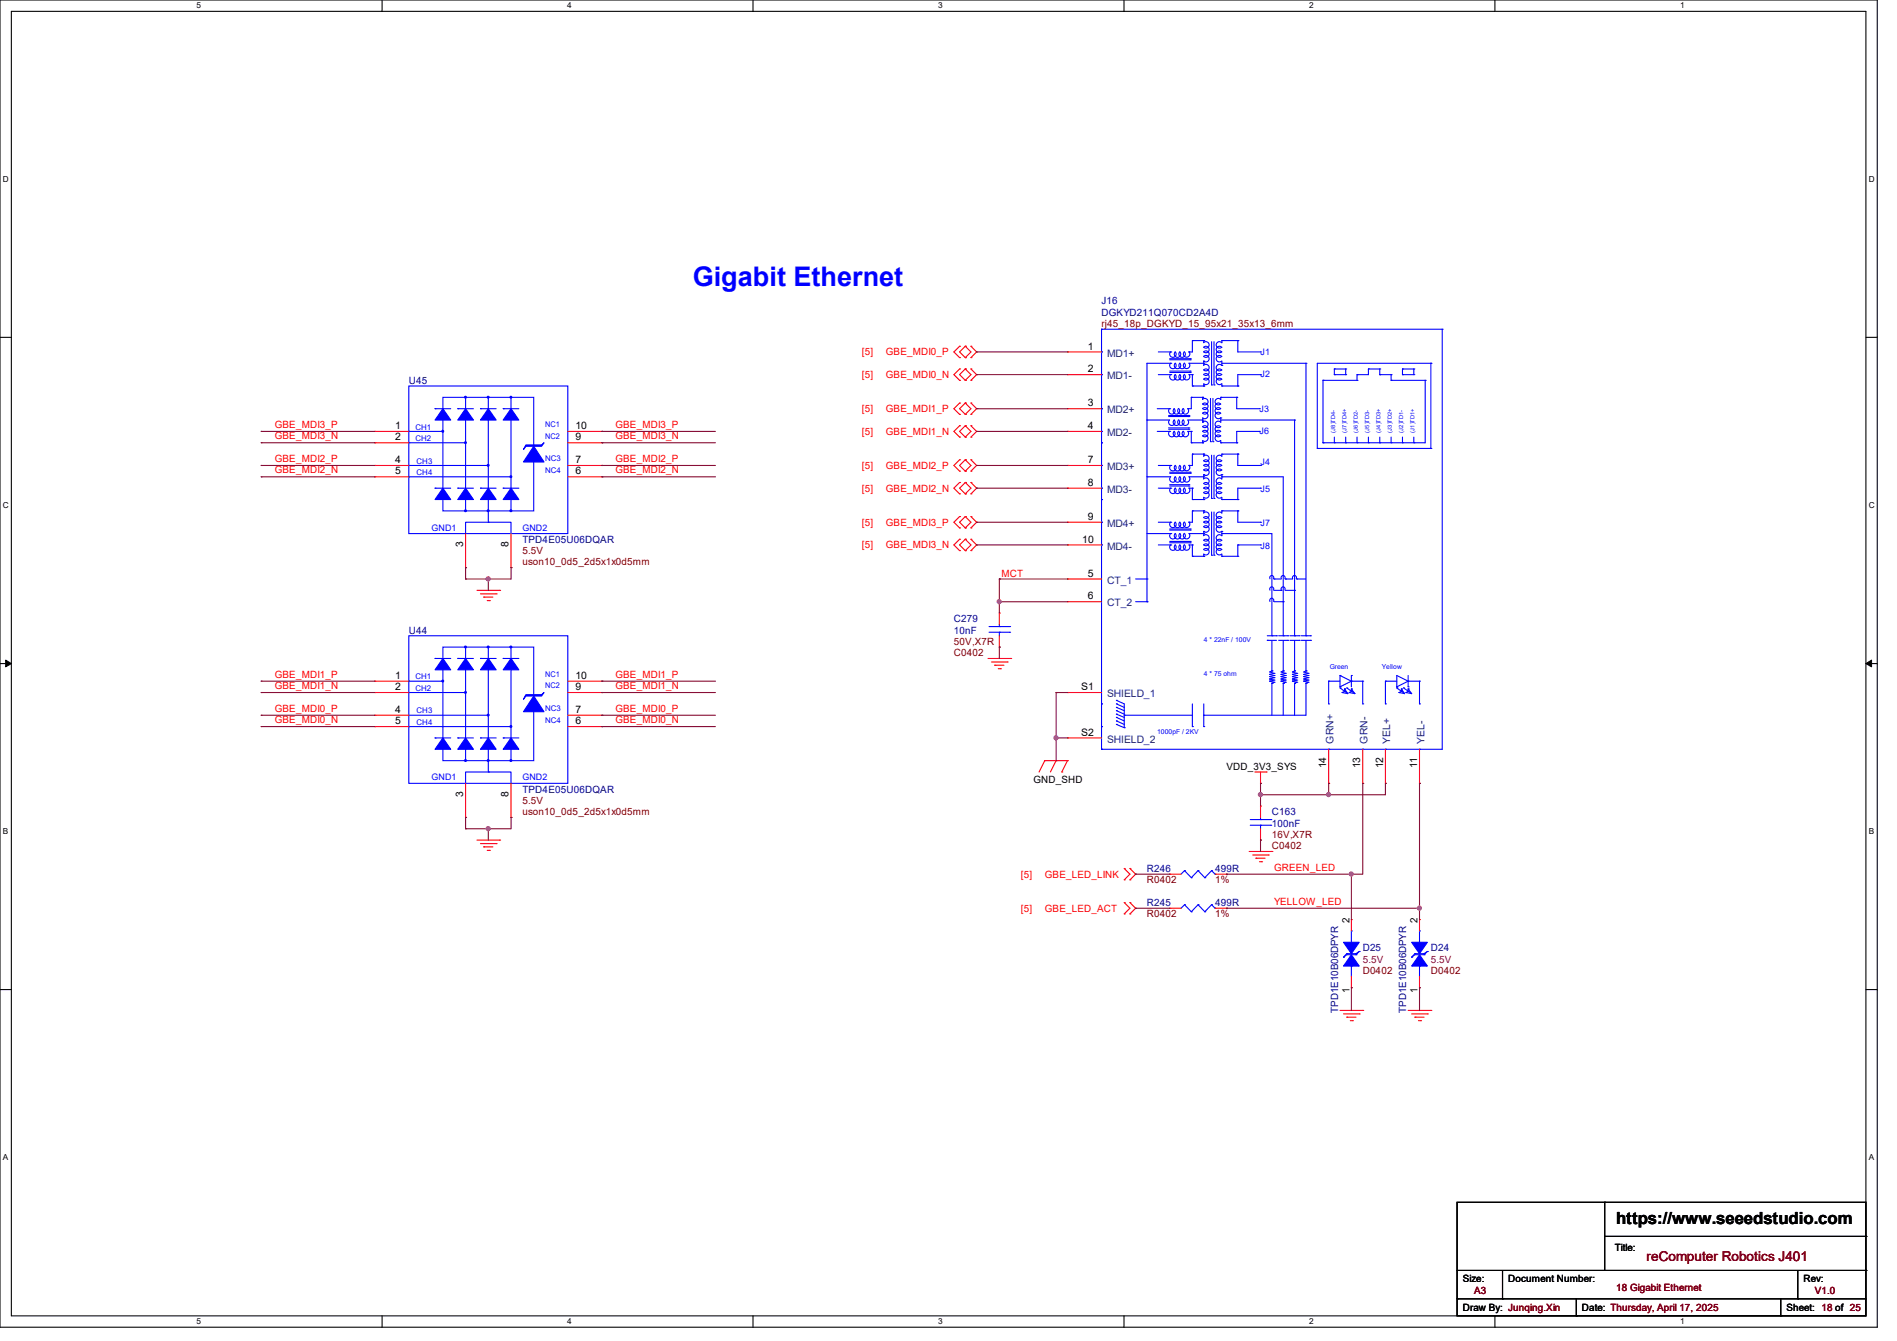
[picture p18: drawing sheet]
<svg xmlns="http://www.w3.org/2000/svg" width="297mm" height="210mm" viewBox="0 0 297 210" stroke-linecap="round" stroke-linejoin="round" font-family="sans-serif">
<defs><g id="words">
<text font-size="4.2" fill="#00f" x="108.5" y="44.8">Gigabit Ethernet</text>
<text font-size="2.6" x="253" y="191.8">https://www.seeedstudio.com</text>
<text font-size="2.1" fill="#800000" x="257.8" y="197.5">reComputer Robotics J401</text>
<g font-size="1.6" fill="#000080">
<text x="172.5" y="47.7">J16</text>
<text x="172.5" y="49.4">DGKYD211Q070CD2A4D</text>
<text x="64" y="60.1">U45</text>
<text x="81.8" y="85">TPD4E05U06DQAR</text>
<text x="64" y="99.2">U44</text>
<text x="149.4" y="97.4">C279</text>
<text x="149.4" y="99.2">10nF</text>
<text x="81.8" y="124.1">TPD4E05U06DQAR</text>
<text x="199.1" y="127.7">C163</text>
<text x="199.1" y="129.5">100nF</text>
<text x="179.6" y="136.6">R246</text>
<text x="190.2" y="136.6">499R</text>
<text x="179.6" y="141.9">R245</text>
<text x="190.2" y="141.9">499R</text>
<text x="213.4" y="149">D25</text>
<text x="224" y="149">D24</text>
<text x="209.5" y="158.6" transform="rotate(-90 209.5 158.6)">TPD1E10B06DPYR</text>
<text x="220.2" y="158.6" transform="rotate(-90 220.2 158.6)">TPD1E10B06DPYR</text>
</g>
<g font-size="1.6" fill="#800000">
<text x="172.5" y="51.2">rj45_18p_DGKYD_15_95x21_35x13_6mm</text>
<text x="81.8" y="88.6">uson10_0d5_2d5x1x0d5mm</text>
<text x="81.8" y="86.8">5.5V</text>
<text x="149.4" y="101">50V,X7R</text>
<text x="149.4" y="102.8">C0402</text>
<text x="81.8" y="125.9">5.5V</text>
<text x="81.8" y="127.7">uson10_0d5_2d5x1x0d5mm</text>
<text x="199.1" y="131.2">16V,X7R</text>
<text x="199.1" y="133">C0402</text>
<text x="179.6" y="138.3">R0402</text>
<text x="179.6" y="143.7">R0402</text>
<text x="190.2" y="138.3">1%</text>
<text x="190.2" y="143.7">1%</text>
<text x="213.4" y="152.6">D0402</text>
<text x="224" y="152.6">D0402</text>
<text x="230.8" y="202.7">A3</text>
<text x="253" y="202.2">18 Gigabit Ethernet</text>
<text x="284.1" y="202.7">V1.0</text>
</g>
<g font-size="1.6" fill="#f00">
<text x="135" y="55.7">[5]</text>
<text x="135" y="59.2">[5]</text>
<text x="138.7" y="55.7">GBE_MDI0_P</text>
<text x="138.7" y="59.2">GBE_MDI0_N</text>
<text x="135" y="64.6">[5]</text>
<text x="138.7" y="64.6">GBE_MDI1_P</text>
<text x="43" y="67">GBE_MDI3_P</text>
<text x="43" y="68.8">GBE_MDI3_N</text>
<text x="96.3" y="67">GBE_MDI3_P</text>
<text x="96.3" y="68.8">GBE_MDI3_N</text>
<text x="135" y="68.1">[5]</text>
<text x="138.7" y="68.1">GBE_MDI1_N</text>
<text x="43" y="72.3">GBE_MDI2_P</text>
<text x="43" y="74.1">GBE_MDI2_N</text>
<text x="96.3" y="72.3">GBE_MDI2_P</text>
<text x="96.3" y="74.1">GBE_MDI2_N</text>
<text x="135" y="73.4">[5]</text>
<text x="135" y="77">[5]</text>
<text x="138.7" y="73.4">GBE_MDI2_P</text>
<text x="138.7" y="77">GBE_MDI2_N</text>
<text x="135" y="82.3">[5]</text>
<text x="138.7" y="82.3">GBE_MDI3_P</text>
<text x="135" y="85.9">[5]</text>
<text x="138.7" y="85.9">GBE_MDI3_N</text>
<text x="156.8" y="90.3">MCT</text>
<text x="43" y="106.1">GBE_MDI1_P</text>
<text x="43" y="107.9">GBE_MDI1_N</text>
<text x="96.3" y="106.1">GBE_MDI1_P</text>
<text x="96.3" y="107.9">GBE_MDI1_N</text>
<text x="43" y="113.2">GBE_MDI0_N</text>
<text x="43" y="111.5">GBE_MDI0_P</text>
<text x="96.3" y="113.2">GBE_MDI0_N</text>
<text x="96.3" y="111.5">GBE_MDI0_P</text>
<text x="159.8" y="137.5">[5]</text>
<text x="163.6" y="137.5">GBE_LED_LINK</text>
<text x="199.5" y="136.4">GREEN_LED</text>
<text x="159.8" y="142.8">[5]</text>
<text x="163.6" y="142.8">GBE_LED_ACT</text>
<text x="199.5" y="141.7">YELLOW_LED</text>
</g>
<g font-size="1.6">
<text x="170.3" y="54.7">1</text>
<text x="170.3" y="58.3">2</text>
<text x="170.3" y="63.6">3</text>
<text x="61.9" y="67.2">1</text>
<text x="61.9" y="69">2</text>
<text x="90.1" y="69">9</text>
<text x="90.1" y="67.2">10</text>
<text x="170.3" y="67.2">4</text>
<text x="61.9" y="72.5">4</text>
<text x="61.9" y="74.3">5</text>
<text x="90.1" y="74.3">6</text>
<text x="90.1" y="72.5">7</text>
<text x="170.3" y="72.5">7</text>
<text x="170.3" y="76.1">8</text>
<text x="170.3" y="81.4">9</text>
<text x="72.5" y="85.7" transform="rotate(-90 72.5 85.7)">3</text>
<text x="79.6" y="85.7" transform="rotate(-90 79.6 85.7)">8</text>
<text x="169.5" y="85">10</text>
<text x="170.3" y="90.3">5</text>
<text x="170.3" y="93.9">6</text>
<text x="61.9" y="106.3">1</text>
<text x="90.1" y="106.3">10</text>
<text x="61.9" y="108.1">2</text>
<text x="61.9" y="111.6">4</text>
<text x="61.9" y="113.4">5</text>
<text x="90.1" y="113.4">6</text>
<text x="90.1" y="111.6">7</text>
<text x="90.1" y="108.1">9</text>
<text x="169.3" y="108.1">S1</text>
<text x="169.3" y="115.2">S2</text>
<text x="72.5" y="124.8" transform="rotate(-90 72.5 124.8)">3</text>
<text x="79.6" y="124.8" transform="rotate(-90 79.6 124.8)">8</text>
<text x="161.8" y="122.7">GND_SHD</text>
<text x="192" y="120.6">VDD_3V3_SYS</text>
<text x="207.6" y="120.4" transform="rotate(-90 207.6 120.4)">14</text>
<text x="213" y="120.4" transform="rotate(-90 213 120.4)">13</text>
<text x="216.5" y="120.4" transform="rotate(-90 216.5 120.4)">12</text>
<text x="221.9" y="120.4" transform="rotate(-90 221.9 120.4)">11</text>
<text x="211.3" y="144.6" transform="rotate(-90 211.3 144.6)">2</text>
<text x="221.9" y="144.6" transform="rotate(-90 221.9 144.6)">2</text>
<text x="211.3" y="155.6" transform="rotate(-90 211.3 155.6)">1</text>
<text x="221.9" y="155.6" transform="rotate(-90 221.9 155.6)">1</text>
<text x="252.8" y="196">Title:</text>
<text x="229" y="200.7">Size:</text>
<text x="236.1" y="200.7">Document Number:</text>
<text x="282.4" y="200.7">Rev:</text>
<text x="229" y="205.4">Draw By: Junqing.Xin</text>
<text x="247.7" y="205.4">Date: Thursday, April 17, 2025</text>
<text x="279.7" y="205.4">Sheet: 18 of 25</text>
</g>
<g font-size="1.6" fill="#004080">
<text x="173.4" y="55.8">MD1+</text>
<text x="173.4" y="59.4">MD1-</text>
<text x="173.4" y="64.7">MD2+</text>
<text x="173.4" y="68.3">MD2-</text>
<text x="173.4" y="73.6">MD3+</text>
<text x="173.4" y="77.2">MD3-</text>
<text x="173.4" y="82.5">MD4+</text>
<text x="173.4" y="86.1">MD4-</text>
<text x="173.4" y="91.4">CT_1</text>
<text x="173.4" y="95">CT_2</text>
<text x="173.4" y="109.2">SHIELD_1</text>
<text x="173.4" y="116.3">SHIELD_2</text>
<text x="208.8" y="116.5" transform="rotate(-90 208.8 116.5)">GRN+</text>
<text x="214.1" y="116.5" transform="rotate(-90 214.1 116.5)">GRN-</text>
<text x="217.7" y="116.5" transform="rotate(-90 217.7 116.5)">YEL+</text>
<text x="223" y="116.5" transform="rotate(-90 223 116.5)">YEL-</text>
</g>
<g font-size="1.6" fill="#800040">
<text x="213.4" y="150.8">5.5V</text>
<text x="224" y="150.8">5.5V</text>
</g>
<g font-size="1.4" fill="#00f">
<text x="197.4" y="59.1">J2</text>
<text x="197.4" y="55.5">J1</text>
<text x="197.2" y="64.6">J3</text>
<text x="197.2" y="68">J6</text>
<text x="197.4" y="77">J5</text>
<text x="197.4" y="72.8">J4</text>
<text x="67.6" y="83.1">GND1</text>
<text x="81.8" y="83.1">GND2</text>
<text x="197.4" y="82.4">J7</text>
<text x="197.4" y="85.9">J8</text>
<text x="67.6" y="122.2">GND1</text>
<text x="81.8" y="122.2">GND2</text>
</g>
<g font-size="1.3">
<text x="30.8" y="1.3">5</text>
<text x="88.8" y="1.3">4</text>
<text x="146.9" y="1.3">3</text>
<text x="205" y="1.3">2</text>
<text x="263.1" y="1.3">1</text>
<text x=".5" y="28.4">D</text>
<text x="292.6" y="28.4">D</text>
<text x=".5" y="79.5">C</text>
<text x="292.6" y="79.5">C</text>
<text x=".5" y="130.6">B</text>
<text x="292.6" y="130.6">B</text>
<text x=".5" y="181.7">A</text>
<text x="292.6" y="181.7">A</text>
<text x="30.8" y="207.4">5</text>
<text x="88.8" y="207.4">4</text>
<text x="146.9" y="207.4">3</text>
<text x="205" y="207.4">2</text>
<text x="263.1" y="207.4">1</text>
</g>
<g font-size="1.2" fill="#00f">
<text x="65.1" y="67.3">CH1</text>
<text x="65.1" y="69">CH2</text>
<text x="85.3" y="66.9">NC1</text>
<text x="85.3" y="68.7">NC2</text>
<text x="65.2" y="74.4">CH4</text>
<text x="65.2" y="72.6">CH3</text>
<text x="85.3" y="72.3">NC3</text>
<text x="85.3" y="74">NC4</text>
<text x="65.1" y="106.4">CH1</text>
<text x="85.3" y="106">NC1</text>
<text x="85.3" y="107.8">NC2</text>
<text x="65.1" y="108.2">CH2</text>
<text x="65.2" y="113.5">CH4</text>
<text x="65.2" y="111.7">CH3</text>
<text x="85.3" y="111.4">NC3</text>
<text x="85.3" y="113.2">NC4</text>
</g>
<g font-size="1.1" fill="#00f">
<text x="188.5" y="100.5">4 * 22nF / 100V</text>
<text x="188.5" y="105.9">4 * 75 ohm</text>
<text x="208.2" y="104.8">Green</text>
<text x="216.4" y="104.8">Yellow</text>
<text x="181.2" y="114.9">1000pF / 2KV</text>
</g>
<g font-size=".9" fill="#00f">
<text x="209" y="67.7" transform="rotate(-90 209 67.7)">(J8)TD4-</text>
<text x="210.8" y="67.7" transform="rotate(-90 210.8 67.7)">(J7)TD4+</text>
<text x="212.6" y="67.7" transform="rotate(-90 212.6 67.7)">(J6)TD2-</text>
<text x="214.4" y="67.7" transform="rotate(-90 214.4 67.7)">(J5)TD3-</text>
<text x="216.2" y="67.7" transform="rotate(-90 216.2 67.7)">(J4)TD3+</text>
<text x="217.9" y="67.7" transform="rotate(-90 217.9 67.7)">(J3)TD2+</text>
<text x="219.7" y="67.7" transform="rotate(-90 219.7 67.7)">(J2)TD1-</text>
<text x="221.5" y="67.7" transform="rotate(-90 221.5 67.7)">(J1)TD1+</text>
</g>
</g></defs>
<path d="M0 0h293.9v207.9h-293.9zM1.8 1.8h290.3v204.3h-290.3z" fill="none" stroke="#000" stroke-width=".17"/>
<g fill="#fff">
<path d="M30.8 .2h.7v1.4h-.7z"/>
<path d="M30.8 206.2h.7v1.4h-.7z"/>
</g>
<path d="M59.8 0v1.8M59.8 206.1v1.8" fill="none" stroke="#000" stroke-width=".17"/>
<g fill="#fff">
<path d="M88.8 .2h.7v1.4h-.7z"/>
<path d="M88.8 206.2h.7v1.4h-.7z"/>
</g>
<path d="M117.9 0v1.8M117.9 206.1v1.8" fill="none" stroke="#000" stroke-width=".17"/>
<g fill="#fff">
<path d="M146.9 .2h.7v1.4h-.7z"/>
<path d="M146.9 206.2h.7v1.4h-.7z"/>
</g>
<path d="M176 0v1.8M176 206.1v1.8" fill="none" stroke="#000" stroke-width=".17"/>
<g fill="#fff">
<path d="M205 .2h.7v1.4h-.7z"/>
<path d="M205 206.2h.7v1.4h-.7z"/>
</g>
<path d="M234.1 0v1.8M234.1 206.1v1.8" fill="none" stroke="#000" stroke-width=".17"/>
<g fill="#fff">
<path d="M263.1 .2h.6v1.4h-.6z"/>
<path d="M263.1 206.2h.6v1.4h-.6z"/>
<path d="M.5 27.3h.9v1.4h-.9z"/>
<path d="M292.6 27.3h.9v1.4h-.9z"/>
<path d="M.5 78.4h.9v1.4h-.9z"/>
<path d="M292.6 78.4h.9v1.4h-.9z"/>
</g>
<path d="M0 52.8h1.8M292.1 52.8h1.8" fill="none" stroke="#000" stroke-width=".17"/>
<g fill="#fff">
<path d="M.5 129.5h.8v1.4h-.8z"/>
<path d="M292.6 129.5h.8v1.4h-.8z"/>
</g>
<path d="M0 103.9h1.8M292.1 103.9h1.8" fill="none" stroke="#000" stroke-width=".17"/>
<path d="M.9 103.4l.9 .5-.9 .5zM292.1 103.9l.9-.5v1z" fill="#000" stroke="#000" stroke-width=".16"/>
<g fill="#fff">
<path d="M.5 180.5h.8v1.4h-.8z"/>
<path d="M292.6 180.5h.8v1.4h-.8z"/>
</g>
<g fill="none" stroke="#000" stroke-width=".17">
<path d="M0 155h1.8M292.1 155h1.8M228.1 188.3h64v17.8h-64zM228.1 199h64M235.2 199v4.4M251.2 188.3h.1M251.2 188.3v10.7M251.2 193.6h40.9M281.5 199v4.4M292.1 199h.1M292.1 193.6h.1M228.1 203.4h.1"/>
<path d="M228.1 203.4h64M235.2 203.4h.1M246.8 206.1h.1M246.8 203.4v2.7M278.8 206.1h.1M278.8 203.4v2.7M281.5 203.4h.1"/>
</g>
<g fill="none" stroke="#f00" stroke-width=".17">
<path d="M150.2 54.2h.1M150.2 56h.1M150.2 57.8h.1M150.2 59.6h.1M150.2 54.2l-.8 .9 .8 .9M150.2 57.8l-.8 .9 .8 .9M151.1 56h.1M151.1 54.2h.1M151.1 59.6h.1M151.1 57.8h.1M151.1 54.2l-.9 .9 .9 .9M151.1 54.2l.9 .9-.9 .9"/>
<path d="M151.1 57.8l-.9 .9 .9 .9M151.1 57.8l.9 .9-.9 .9M152 54.2h.1M152 56h.1M152 57.8h.1M152 59.6h.1M152 57.8l.9 .9-.9 .9M152 54.2l.9 .9-.9 .9M167.1 55.1h.1M167.1 58.7h.1M167.1 55.1h5.4M167.1 58.7h5.4"/>
<path d="M58.7 67.6h.1M58.7 69.3h.1M58.7 72.9h.1M58.7 74.7h.1M58.7 67.6h5.3M58.7 72.9h5.3M58.7 69.3h5.3M58.7 74.7h5.3M88.9 67.6h5.3M88.9 72.9h5.3M88.9 69.3h5.3M88.9 74.7h5.3"/>
<path d="M94.2 74.7h.1M94.2 72.9h.1M94.2 69.3h.1M94.2 67.6h.1M150.2 63.1h.1M150.2 64.9h.1M150.2 66.7h.1M150.2 68.5h.1M150.2 72h.1M150.2 73.8h.1M150.2 75.6h.1M150.2 77.3h.1"/>
<path d="M150.2 63.1l-.8 .9 .8 .9M150.2 66.7l-.8 .9 .8 .9M150.2 72l-.8 .9 .8 .9M150.2 75.6l-.8 .9 .8 .8M151.1 64.9h.1M151.1 63.1h.1M151.1 68.5h.1M151.1 66.7h.1M151.1 73.8h.1M151.1 72h.1M151.1 77.3h.1M151.1 75.6h.1"/>
<path d="M151.1 63.1l-.9 .9 .9 .9M151.1 63.1l.9 .9-.9 .9M151.1 66.7l-.9 .9 .9 .9M151.1 66.7l.9 .9-.9 .9M151.1 72l-.9 .9 .9 .9M151.1 72l.9 .9-.9 .9M151.1 75.6l-.9 .9 .9 .8M151.1 75.6l.9 .9-.9 .8M152 63.1h.1M152 64.9h.1M152 66.7h.1M152 68.5h.1"/>
<path d="M152 72h.1M152 73.8h.1M152 75.6h.1M152 77.3h.1M152 66.7l.9 .9-.9 .9M152 63.1l.9 .9-.9 .9M152 72l.9 .9-.9 .9M152 75.6l.9 .9-.9 .8M167.1 64h.1M167.1 67.6h.1M167.1 72.9h.1M167.1 76.5h.1"/>
<path d="M167.1 64h5.4M167.1 67.6h5.4M167.1 72.9h5.4M167.1 76.5h5.4M72.9 88.9h.1M72.9 83.6v5.3M74.7 92.5h3.5M75.2 93h2.5M75.7 93.5h.1M75.7 93.5h1.5M76.3 94.1h.3M76.6 94.1h.1"/>
<path d="M77.7 93h.1M78.2 92.5h.1M80 88.9h.1M80 83.6v5.3M150.2 80.9h.1M150.2 82.7h.1M150.2 84.5h.1M150.2 86.2h.1M150.2 80.9l-.8 .9 .8 .9M150.2 84.5l-.8 .8 .8 .9M151.1 82.7h.1M151.1 80.9h.1"/>
<path d="M151.1 86.2h.1M151.1 84.5h.1M151.1 80.9l-.9 .9 .9 .9M151.1 80.9l.9 .9-.9 .9M151.1 84.5l-.9 .8 .9 .9M151.1 84.5l.9 .8-.9 .9M152 80.9h.1M152 82.7h.1M152 84.5h.1M152 86.2h.1M152 84.5l.9 .8-.9 .9M152 80.9l.9 .9-.9 .9"/>
<path d="M156.5 96h.1M156.5 96v1.8M156.5 99.6v1.7M167.1 81.8h.1M167.1 85.3h.1M167.1 90.7h.1M167.1 94.2h.1M167.1 81.8h5.4M167.1 85.3h5.4M167.1 90.7h5.4M167.1 94.2h5.4M58.7 106.7h.1"/>
<path d="M58.7 108.5h.1M58.7 112h.1M58.7 113.8h.1M58.7 108.5h5.3M58.7 106.7h5.3M58.7 112h5.3M58.7 113.8h5.3M88.9 108.5h5.3M88.9 106.7h5.3M88.9 112h5.3M88.9 113.8h5.3M94.2 113.8h.1"/>
<path d="M94.2 112h.1M94.2 108.5h.1M94.2 106.7h.1M154.7 103.1h3.5M155.2 103.7h2.5M155.7 104.2h.1M155.7 104.2h1.5M156.3 104.7h.3M156.5 101.3h.1M156.6 104.7h.1M157.7 103.7h.1M158.2 103.1h.1"/>
<path d="M163.6 119.1h.1M163.6 119.1l-.9 1.8M163.6 119.1h3.5M165.4 119.1h.1M165.4 119.1l-.9 1.8M167.1 119.1h.1M167.1 108.5h.1M167.1 115.6h.1M167.1 119.1l-.9 1.8M167.1 108.5h5.4M167.1 115.6h5.4M208 117.3v5.4"/>
<path d="M213.4 117.3v5.4M216.9 117.3v5.4M222.2 117.3v5.4M72.9 128h.1M72.9 122.7v5.3M74.7 131.6h3.5M75.2 132.1h2.5M75.7 132.6h.1M75.7 132.6h1.5M76.3 133.2h.3M76.6 133.2h.1M77.7 132.1h.1"/>
<path d="M78.2 131.6h.1M80 128h.1M80 122.7v5.3M166.2 120.9h.1M176 137.8h.1M176 136h.1M176 136l.9 .9-.9 .9M176.9 136h.1M176.9 137.8h.1M176.9 136l.9 .9-.9 .9M183.1 136.9h.1M183.1 136.9h1.8"/>
<path d="M190.2 136.9h1.8M192 136.9h.1M195.6 133.3h3.5M196.1 133.9h2.5M196.5 120.9h1.7M196.6 134.4h.1M196.6 134.4h1.5M197.2 135h.3M197.4 122.7h.1M197.4 126.2h.1M197.4 131.6h.1M197.4 120.9v1.8"/>
<path d="M197.4 126.2v1.8M197.4 129.8v1.8M197.5 135h.1M198.2 120.9h.1M198.6 133.9h.1M199.1 133.3h.1M208 122.7h.1M213.4 122.7h.1M216.9 122.7h.1M222.2 122.7h.1M176 143.1h.1M176 141.4h.1"/>
<path d="M176 141.4l.9 .8-.9 .9M176.9 141.4h.1M176.9 143.1h.1M176.9 141.4l.9 .8-.9 .9M183.1 142.2h.1M183.1 142.2h1.8M190.2 142.2h1.8M192 142.2h.1M209.8 158.2h3.6M210.4 158.8h2.4M210.9 159.3h.1M210.9 159.3h1.4"/>
<path d="M211.4 159.9h.4M211.6 144h.1M211.6 154.7h.1M211.6 144v1.8M211.6 152.9v1.8M211.8 159.9h.1M212.8 158.8h.1M213.4 158.2h.1M220.5 158.2h3.5M221 158.8h2.5M221.5 159.3h.1M221.5 159.3h1.5"/>
<path d="M222.1 159.9h.3M222.2 144h.1M222.2 154.7h.1M222.2 144v1.8M222.2 152.9v1.8M222.4 159.9h.1M223.5 158.8h.1M224 158.2h.1"/>
</g>
<g fill="#00f" stroke="#00f" stroke-width=".17">
<path d="M211.6 149.5l1.2 1.8h-2.4z" fill-rule="evenodd"/>
<path d="M210.4 147.6h2.4l-1.2 1.8z" fill-rule="evenodd"/>
<path d="M69.3 115.6l1.3 1.7h-2.5z" fill-rule="evenodd"/>
<path d="M80 115.6l1.2 1.7h-2.4z" fill-rule="evenodd"/>
<path d="M80 103.1l1.2 1.8h-2.4z" fill-rule="evenodd"/>
<path d="M69.3 103.1l1.3 1.8h-2.5z" fill-rule="evenodd"/>
<path d="M72.9 103.1l1.2 1.8h-2.4z" fill-rule="evenodd"/>
<path d="M72.9 115.6l1.2 1.7h-2.4z" fill-rule="evenodd"/>
<path d="M76.5 103.1l1.2 1.8h-2.5z" fill-rule="evenodd"/>
<path d="M76.5 115.6l1.2 1.7h-2.5z" fill-rule="evenodd"/>
<path d="M83.6 109l1.6 2.5h-3.2z" fill-rule="evenodd"/>
<path d="M82.3 108.8h2.5l.4-.3-.4 .5h-2.5l-.3 .5z" fill-rule="evenodd"/>
<path d="M222.2 149.5l1.3 1.8h-2.5z" fill-rule="evenodd"/>
<path d="M221 147.6h2.5l-1.3 1.8z" fill-rule="evenodd"/>
<path d="M69.3 76.5l1.3 1.7h-2.5z" fill-rule="evenodd"/>
<path d="M80 76.5l1.2 1.7h-2.4z" fill-rule="evenodd"/>
<path d="M80 64l1.2 1.8h-2.4z" fill-rule="evenodd"/>
<path d="M69.3 64l1.3 1.8h-2.5z" fill-rule="evenodd"/>
<path d="M72.9 64l1.2 1.8h-2.4z" fill-rule="evenodd"/>
<path d="M72.9 76.5l1.2 1.7h-2.4z" fill-rule="evenodd"/>
<path d="M76.5 64l1.2 1.8h-2.5z" fill-rule="evenodd"/>
<path d="M76.5 76.5l1.2 1.7h-2.5z" fill-rule="evenodd"/>
<path d="M83.6 69.9l1.6 2.4h-3.2z" fill-rule="evenodd"/>
<path d="M82.3 69.7h2.5l.4-.4-.4 .6h-2.5l-.3 .5z" fill-rule="evenodd"/>
<circle cx="80" cy="101.3" r=".15"/>
<circle cx="69.3" cy="106.7" r=".15"/>
<circle cx="80" cy="119.1" r=".15"/>
<circle cx="72.9" cy="108.4" r=".15"/>
<circle cx="76.4" cy="112" r=".15"/>
<circle cx="80" cy="113.8" r=".15"/>
<circle cx="76.4" cy="119.1" r=".15"/>
<circle cx="72.9" cy="119.1" r=".15"/>
<circle cx="76.4" cy="101.3" r=".15"/>
<circle cx="72.9" cy="101.3" r=".15"/>
<circle cx="80" cy="62.2" r=".15"/>
<circle cx="69.3" cy="67.5" r=".15"/>
<circle cx="80" cy="80" r=".15"/>
<circle cx="72.9" cy="69.3" r=".15"/>
<circle cx="76.4" cy="72.9" r=".15"/>
<circle cx="80" cy="74.7" r=".15"/>
<circle cx="76.4" cy="80" r=".15"/>
<circle cx="72.9" cy="80" r=".15"/>
<circle cx="76.4" cy="62.2" r=".15"/>
<circle cx="72.9" cy="62.2" r=".15"/>
</g>
<g fill="none" stroke="#00f" stroke-width=".17">
<path d="M172.5 55.1h.1M172.5 58.7h.1M172.5 51.6h.1M172.5 51.6h53.3M172.5 51.6v65.7M181.4 58.7h1.9M181.4 55.1h1.9M183.1 58.1h3.3M183.1 56.2h3.3M183.1 56.3h3.3M183.1 58.3h3.3M183.3 58.7a.51 .51 0 0 0 0 .7 .51 .51 0 0 0 .7 0 .51 .51 0 0 0 0-.7"/>
<path d="M183.3 55.1a.51 .51 0 0 0 0 .7 .51 .51 0 0 0 .7 0 .51 .51 0 0 0 0-.7 .5 .5 0 0 0 0 .7 .5 .5 0 0 0 .7 0 .5 .5 0 0 0 0-.7M183.3 56.9a.51 .51 0 0 0 0 .7 .51 .51 0 0 0 .7 0 .51 .51 0 0 0 0-.7M183.3 56.9h.1M183.3 55.1h.1M183.3 58.7h.1M183.3 56.9h-3.7v37.3M184 58.7a.51 .51 0 0 0 0 .7 .51 .51 0 0 0 .7 0 .51 .51 0 0 0 0-.7M184 56.9a.51 .51 0 0 0 0 .7 .51 .51 0 0 0 .7 0 .51 .51 0 0 0 0-.7M184.7 58.7a.51 .51 0 0 0 0 .7 .51 .51 0 0 0 .7 0 .51 .51 0 0 0 .1-.7M184.7 56.9a.51 .51 0 0 0 0 .7 .51 .51 0 0 0 .7 0 .51 .51 0 0 0 .1-.7M184.7 55.1a.51 .51 0 0 0 0 .7 .51 .51 0 0 0 .7 0 .51 .51 0 0 0 .1-.7M185.4 58.6a.51 .51 0 0 0 0 .7 .51 .51 0 0 0 .7 .1 .51 .51 0 0 0 .1-.7"/>
<path d="M185.4 56.9a.51 .51 0 0 0 0 .7 .51 .51 0 0 0 .7 0 .51 .51 0 0 0 .1-.7M185.4 55.1a.51 .51 0 0 0 0 .7 .51 .51 0 0 0 .7 0 .51 .51 0 0 0 .1-.7M186.1 55.1h.1M186.1 56.9h2.4M186.1 58.7h.6M186.4 58.1h.1M186.4 56.2h.1M186.4 56.3h.1M186.4 58.3h.1M186.7 58.7h.1M186.7 53.3h.1M186.7 53.3v1.8h-.6"/>
<path d="M186.7 58.7v1.8M186.7 53.3h1.8M188.4 59.4a.51 .51 0 0 1 .8 0 .51 .51 0 0 1 0 .7 .51 .51 0 0 1-.7 0v.4M188.4 58.7a.51 .51 0 0 1 .8-.1 .51 .51 0 0 1 0 .8 .51 .51 0 0 1-.7 0M188.4 57.2a.51 .51 0 0 1 .8 0 .51 .51 0 0 1 0 .7 .51 .51 0 0 1-.7 .1M188.4 57.9a.51 .51 0 0 1 .8 0 .51 .51 0 0 1 0 .7 .51 .51 0 0 1-.7 .1M188.4 54.4a.51 .51 0 0 1 .8 0 .51 .51 0 0 1 0 .7 .51 .51 0 0 1-.7 0M188.4 55.8a.51 .51 0 0 1 .8 0 .51 .51 0 0 1 0 .7 .51 .51 0 0 1-.7 .1M188.4 55.1a.51 .51 0 0 1 .8 0 .51 .51 0 0 1 0 .7 .51 .51 0 0 1-.7 0M188.4 53.7a.51 .51 0 0 1 .8 0 .51 .51 0 0 1 0 .7 .51 .51 0 0 1-.7 0M188.5 53.3h.1M188.5 56.9h.1"/>
<path d="M188.5 56.6h.1M188.5 53.3v.4M188.5 56.6v.6M189.7 53.5v6.8M190.1 53.5v6.8M191.3 58.7a.52 .52 0 0 0-.7 0 .52 .52 0 0 0 0 .7 .52 .52 0 0 0 .7 0 .51 .51 0 0 0-.7 0 .51 .51 0 0 0 0 .7 .51 .51 0 0 0 .7 0M191.3 58a.51 .51 0 0 0-.7-.1 .51 .51 0 0 0 0 .7 .51 .51 0 0 0 .7 .1M191.3 57.2a.51 .51 0 0 0-.7 0 .51 .51 0 0 0 0 .7 .51 .51 0 0 0 .7 0M191.3 55.8a.51 .51 0 0 0-.7 0 .51 .51 0 0 0 0 .7 .51 .51 0 0 0 .7 0M191.3 54.4a.51 .51 0 0 0-.7 0 .51 .51 0 0 0 0 .7 .51 .51 0 0 0 .7 0 .51 .51 0 0 0-.7 0 .51 .51 0 0 0 0 .7 .51 .51 0 0 0 .7 0M191.3 53.3h.1M191.3 57.2h.1"/>
<path d="M191.3 53.3v.4a.51 .51 0 0 0-.7-.1 .51 .51 0 0 0 0 .8 .51 .51 0 0 0 .7 0M191.3 56.9h13.2M191.3 56.6v.6M191.3 53.3h2.5M193.8 53.3h.1M193.8 53.3v1.8h3.6M197.4 58.7h.1M197.4 55.1h.1M197.4 58.7h-3.6v1.8M204.5 56.9h.1M204.5 56.9v42.7M207.1 59.6h.1"/>
<path d="M207.1 59.6v9.7M207.1 59.6h5.4M208.9 58.7h.1M208.9 57.8h.1M208.9 58.7h1.8M208.9 57.8h1.8M208.9 57.8v.9M210.7 58.7h.1M210.7 57.8h.1M210.7 57.8v.9M212.5 59.6h.1M212.5 58.7h.1"/>
<path d="M212.5 58.7v.9M214.2 57.8h.1M214.2 57.8v.9h-1.7M214.2 57.8h1.8M216 58.7h.1M216 57.8h.1M216 58.7h1.8M216 57.8v.9M217.8 59.6h.1M217.8 58.7h.1M217.8 59.6h5.3M217.8 58.7v.9"/>
<path d="M219.6 58.7h.1M219.6 57.8h.1M219.6 58.7h1.8M219.6 57.8h1.8M219.6 57.8v.9M221.4 58.7h.1M221.4 57.8h.1M221.4 57.8v.9M223.1 59.6h.1M223.1 59.6v9.7h-16M224 56.9h.1M224 56.9h-17.8v13.3"/>
<path d="M224 56.9v13.3M225.8 51.6h.1M225.8 51.6v65.7h-53.3M64 60.5h24.9v23.1h-24.9zM64 69.3h.1M64 67.6h.1M64 74.7h.1M64 72.9h12.5M64 67.6h5.3M64 69.3h8.9M64 74.7h16M68.1 76.5h.1"/>
<path d="M68.1 64h.1M68.1 76.5h2.5M68.1 64h2.5M69.3 62.2h14.3v17.8h-14.3zM71.7 76.5h.1M71.7 64h.1M71.7 76.5h2.4M71.7 64h2.4M72.9 62.2v17.8M75.2 76.5h.1M75.2 64h.1M75.2 76.5h2.5"/>
<path d="M75.2 64h2.5M76.5 62.2v19.6M78.8 64h.1M78.8 76.5h.1M78.8 76.5h2.4M78.8 64h2.4M80 62.2v17.8M172.5 69.3h.1M172.5 67.6h.1M172.5 64h.1M172.5 72.9h.1M172.5 78.2h.1"/>
<path d="M172.5 76.5h.1M179.6 65.8h.1M179.6 74.7h.1M179.6 65.8h3.5M179.6 74.7h3.7M181.2 67.6h1.9M181.2 64h1.9M181.4 72.9h1.9M181.4 76.5h1.9M183 65.2h3.1M183 67.2h3.1M183 65.1h3.1"/>
<path d="M183 67h3.1M183.1 67.5a.51 .51 0 0 0 0 .8 .51 .51 0 0 0 .7 0 .51 .51 0 0 0 .1-.7 .5 .5 0 0 0 0 .7 .5 .5 0 0 0 .7 0 .5 .5 0 0 0 0-.7M183.1 64a.51 .51 0 0 0 0 .7 .51 .51 0 0 0 .7 0 .51 .51 0 0 0 .1-.7 .5 .5 0 0 0 0 .7 .5 .5 0 0 0 .7 0 .5 .5 0 0 0 0-.7M183.1 65.8a.51 .51 0 0 0 0 .7 .51 .51 0 0 0 .7 0 .51 .51 0 0 0 .1-.7M183.1 67.6h.1M183.1 64h.1M183.1 74h3.3M183.1 74.1h3.3M183.1 75.9h3M183.1 76.1h3M183.3 74.7a.51 .51 0 0 0 0 .7 .51 .51 0 0 0 .7 0 .51 .51 0 0 0 0-.7M183.3 76.4a.51 .51 0 0 0 0 .7 .51 .51 0 0 0 .7 .1 .51 .51 0 0 0 0-.7 .5 .5 0 0 0 0 .7 .5 .5 0 0 0 .7 0 .5 .5 0 0 0 0-.7"/>
<path d="M183.3 72.9a.51 .51 0 0 0 0 .7 .51 .51 0 0 0 .7 0 .51 .51 0 0 0 0-.7 .51 .51 0 0 0 0 .7 .51 .51 0 0 0 .7 0 .51 .51 0 0 0 0-.7M183.3 76.5h.1M183.3 72.9h.1M183.8 65.8a.51 .51 0 0 0 0 .7 .51 .51 0 0 0 .7 0 .51 .51 0 0 0 .1-.7M184 74.7a.51 .51 0 0 0 0 .7 .51 .51 0 0 0 .7 0 .51 .51 0 0 0 0-.7M184.5 67.5a.51 .51 0 0 0 0 .7 .51 .51 0 0 0 .7 .1 .51 .51 0 0 0 .1-.8M184.5 65.7a.51 .51 0 0 0 0 .8 .51 .51 0 0 0 .7 0 .51 .51 0 0 0 .1-.7M184.5 64a.51 .51 0 0 0 0 .7 .51 .51 0 0 0 .7 0 .51 .51 0 0 0 .1-.7M184.7 74.7a.51 .51 0 0 0 0 .7 .51 .51 0 0 0 .7 0 .51 .51 0 0 0 .1-.7M184.7 76.4a.51 .51 0 0 0 0 .7 .51 .51 0 0 0 .7 .1 .51 .51 0 0 0 .1-.7M184.7 72.9a.51 .51 0 0 0 0 .7 .51 .51 0 0 0 .7 0 .51 .51 0 0 0 .1-.7M185.2 67.5a.51 .51 0 0 0 0 .8 .51 .51 0 0 0 .7 0 .51 .51 0 0 0 .1-.7h.5"/>
<path d="M185.2 65.8a.51 .51 0 0 0 0 .7 .51 .51 0 0 0 .7 0 .51 .51 0 0 0 .1-.7h2.3M185.2 64a.51 .51 0 0 0 0 .7 .51 .51 0 0 0 .7 0 .51 .51 0 0 0 .1-.7M185.4 76.4a.51 .51 0 0 0 0 .7 .51 .51 0 0 0 .7 0 .51 .51 0 0 0 .1-.7M185.4 74.6a.51 .51 0 0 0 0 .7 .51 .51 0 0 0 .7 .1 .51 .51 0 0 0 .1-.7M185.4 72.9a.51 .51 0 0 0 0 .7 .51 .51 0 0 0 .7 0 .51 .51 0 0 0 .1-.7M186 64h.1M186.1 72.9h.1M186.1 65.2h.1M186.1 67.2h.1M186.1 65.1h.1M186.1 67h.1M186.1 75.9h.1"/>
<path d="M186.1 76.1h.1M186.1 76.5h.6M186.1 74.7h2.4M186.4 74h.1M186.4 74.1h.1M186.5 67.6h.1M186.5 69.3h.1M186.5 62.2h.1M186.5 62.2v1.8h-.5M186.5 67.6v1.7M186.5 69.3h1.8M186.5 62.2h1.8"/>
<path d="M186.7 71.1h.1M186.7 76.5h.1M186.7 78.2h.1M186.7 60.5h.1M186.7 71.1h1.8M186.7 71.1v1.8h-.6M186.7 76.5v1.7M186.7 78.2h1.8M186.7 60.5h1.8M188.3 68.3a.51 .51 0 0 1 .7 0 .51 .51 0 0 1 0 .7 .51 .51 0 0 1-.7 0v.3M188.3 67.5a.51 .51 0 0 1 .7 0 .51 .51 0 0 1 0 .7 .51 .51 0 0 1-.7 .1M188.3 66.1a.51 .51 0 0 1 .7 0 .51 .51 0 0 1 0 .7 .51 .51 0 0 1-.7 0"/>
<path d="M188.3 66.8a.51 .51 0 0 1 .7 0 .51 .51 0 0 1 0 .7 .51 .51 0 0 1-.7 .1M188.3 64.7a.51 .51 0 0 1 .7 0 .51 .51 0 0 1 0 .7 .51 .51 0 0 1-.7 0v.7M188.3 64a.51 .51 0 0 1 .7 0 .51 .51 0 0 1 0 .7 .51 .51 0 0 1-.7 0M188.3 63.3a.51 .51 0 0 1 .7 0 .51 .51 0 0 1 0 .7 .51 .51 0 0 1-.7 0M188.3 62.5a.51 .51 0 0 1 .7 0 .51 .51 0 0 1 0 .8 .51 .51 0 0 1-.7 0M188.3 69.3h.1M188.3 62.2h.1M188.3 65.8h.1M188.3 66.1h.1M188.3 62.2v.4M188.4 77.2a.51 .51 0 0 1 .8-.1 .51 .51 0 0 1 0 .8 .51 .51 0 0 1-.7 0v.3M188.4 76.4a.51 .51 0 0 1 .8 0 .51 .51 0 0 1 0 .7 .51 .51 0 0 1-.7 .1"/>
<path d="M188.4 75a.51 .51 0 0 1 .8 0 .51 .51 0 0 1 0 .7 .51 .51 0 0 1-.7 0M188.4 71.4a.51 .51 0 0 1 .8 0 .51 .51 0 0 1 0 .7 .51 .51 0 0 1-.7 .1M188.4 73.6a.51 .51 0 0 1 .8 0 .51 .51 0 0 1 0 .7 .51 .51 0 0 1-.7 0M188.4 72.9a.51 .51 0 0 1 .8 0 .51 .51 0 0 1 0 .7 .51 .51 0 0 1-.7 0M188.4 72.2a.51 .51 0 0 1 .8 0 .51 .51 0 0 1 0 .7 .51 .51 0 0 1-.7 0M188.4 75.7a.51 .51 0 0 1 .8 0 .51 .51 0 0 1 0 .7 .51 .51 0 0 1-.7 .1M188.5 71.1h.1M188.5 78.2h.1M188.5 60.5h.1M188.5 74.7h.1M188.5 74.3h.1M188.5 71.1v.4"/>
<path d="M188.5 74.3v.7M189.5 69.2h.1M189.5 62.4v6.8M189.7 78.1h.1M189.7 60.3h.1M189.7 71.3v6.8M189.9 69.2h.1M189.9 62.4v6.8M190.1 60.3h.1M190.1 78.1h.1M190.1 71.3v6.8M191.1 68.3a.51 .51 0 0 0-.7 0 .51 .51 0 0 0 0 .7 .51 .51 0 0 0 .7 0"/>
<path d="M191.1 66.8a.52 .52 0 0 0-.7 0 .52 .52 0 0 0 0 .8 .52 .52 0 0 0 .7 0 .51 .51 0 0 0-.7-.1 .51 .51 0 0 0 0 .8 .51 .51 0 0 0 .7 0M191.1 63.3a.52 .52 0 0 0-.7 0 .52 .52 0 0 0 0 .7 .52 .52 0 0 0 .7 0 .51 .51 0 0 0-.7 0 .51 .51 0 0 0 0 .7 .51 .51 0 0 0 .7 0M191.1 64.7a.51 .51 0 0 0-.7 0 .51 .51 0 0 0 0 .7 .51 .51 0 0 0 .7 0M191.1 62.2h.1M191.1 69.3h.1M191.1 65.4h.1M191.1 65.4v.7a.51 .51 0 0 0-.7 0 .51 .51 0 0 0 0 .7 .51 .51 0 0 0 .7 0M191.1 62.2v.4a.51 .51 0 0 0-.7-.1 .51 .51 0 0 0 0 .8 .51 .51 0 0 0 .7 0M191.1 65.8h11.6M191.1 69.3h2.5M191.1 62.2h2.5M191.1 69v.3"/>
<path d="M191.3 77.2a.51 .51 0 0 0-.7-.1 .51 .51 0 0 0 0 .8 .51 .51 0 0 0 .7 0M191.3 75.7a.51 .51 0 0 0-.7 0 .51 .51 0 0 0 0 .7 .51 .51 0 0 0 .7 0 .51 .51 0 0 0-.7 0 .51 .51 0 0 0 0 .8 .51 .51 0 0 0 .7 0M191.3 72.2a.52 .52 0 0 0-.7 0 .52 .52 0 0 0 0 .7 .52 .52 0 0 0 .7 0 .51 .51 0 0 0-.7 0 .51 .51 0 0 0 0 .7 .51 .51 0 0 0 .7 0M191.3 73.6a.51 .51 0 0 0-.7 0 .51 .51 0 0 0 0 .7 .51 .51 0 0 0 .7 0M191.3 78.2h.1M191.3 60.5h.1M191.3 71.1h.1M191.3 74.3h.1M191.3 74.7h.1M191.3 71.1v.4a.51 .51 0 0 0-.7-.1 .51 .51 0 0 0 0 .8 .51 .51 0 0 0 .7 0M191.3 74.3v.7a.51 .51 0 0 0-.7 0 .51 .51 0 0 0 0 .7 .51 .51 0 0 0 .7 0M191.3 71.1h2.5"/>
<path d="M191.3 78.2h2.5M191.3 60.1v.4M191.3 77.9v.3M191.3 60.5h2.5M191.3 74.7h9.6v24.9M193.6 62.2h.1M193.6 69.3h.1M193.6 62.2v1.8h3.6M193.8 78.2h.1M193.8 60.5h.1M193.8 71.1h.1M193.8 71.1v1.8h3.6"/>
<path d="M197.2 64h.1M197.2 67.6h.1M197.2 67.6h-3.6v1.7M197.4 76.5h.1M197.4 72.9h.1M197.4 76.5h-3.6v1.7M202.7 65.8h.1M202.7 65.8v33.8M206.2 70.2h.1M206.2 70.2h17.8M207.1 69.3h.1M208.9 69.3h.1"/>
<path d="M208.9 68.5v.8M210.7 69.3h.1M210.7 68.5v.8M212.5 69.3h.1M212.5 68.5v.8M214.2 69.3h.1M214.2 68.5v.8M216 69.3h.1M216 68.5v.8M217.8 69.3h.1M217.8 68.5v.8M219.6 69.3h.1"/>
<path d="M219.6 68.5v.8M221.4 69.3h.1M221.4 68.5v.8M224 70.2h.1M64 99.6h24.9v23.1h-24.9zM72.9 80h.1M72.9 83.6v-1.8h7.1v1.8M76.5 81.8h.1M154.9 98.1h3.2M154.9 99h3.2M156.5 99h.1M156.5 98.1h.1"/>
<path d="M156.5 97.8v.3M156.5 99v.6M158.1 98.1h.1M158.1 99h.1M172.5 85.3h.1M172.5 81.8h.1M177.8 90.7h1.8M177.8 94.2h1.8M179.6 94.2h.1M179.6 90.7h.1M179.6 83.6h3.7M181.4 85.3h1.9"/>
<path d="M181.4 81.8h1.9M183.1 84.8h3.3M183.1 85h3.3M183.1 82.8h3.3M183.1 83h3.3M183.3 85.3a.51 .51 0 0 0 0 .7 .51 .51 0 0 0 .7 .1 .51 .51 0 0 0 0-.8 .5 .5 0 0 0 0 .7 .5 .5 0 0 0 .7 0 .5 .5 0 0 0 0-.7M183.3 83.5a.51 .51 0 0 0 0 .8 .51 .51 0 0 0 .7 0 .51 .51 0 0 0 0-.7M183.3 81.8a.51 .51 0 0 0 0 .7 .51 .51 0 0 0 .7 0 .51 .51 0 0 0 0-.7M183.3 83.6h.1M183.3 81.8h.1M183.3 85.3h.1M184 83.5a.51 .51 0 0 0 0 .8 .51 .51 0 0 0 .7 0 .51 .51 0 0 0 0-.7"/>
<path d="M184 81.8a.51 .51 0 0 0 0 .7 .51 .51 0 0 0 .7 0 .51 .51 0 0 0 0-.7M184.7 83.5a.51 .51 0 0 0 0 .8 .51 .51 0 0 0 .7 0 .51 .51 0 0 0 .1-.7M184.7 85.3a.51 .51 0 0 0 0 .7 .51 .51 0 0 0 .7 .1 .51 .51 0 0 0 .1-.8M184.7 81.8a.51 .51 0 0 0 0 .7 .51 .51 0 0 0 .7 0 .51 .51 0 0 0 .1-.7M185.4 83.5a.51 .51 0 0 0 0 .7 .51 .51 0 0 0 .7 .1 .51 .51 0 0 0 .1-.8M185.4 85.3a.51 .51 0 0 0 0 .7 .51 .51 0 0 0 .7 0 .51 .51 0 0 0 .1-.7M185.4 81.7a.51 .51 0 0 0 0 .8 .51 .51 0 0 0 .7 0 .51 .51 0 0 0 .1-.7M186.1 81.8h.1M186.1 83.6h2.4M186.1 85.3h.6M186.4 84.8h.1M186.4 85h.1"/>
<path d="M186.4 82.8h.1M186.4 83h.1M186.7 85.3h.1M186.7 87.1h.1M186.7 80h.1M186.7 80v1.8h-.6M186.7 85.3v1.8M186.7 87.1h1.8M186.7 80h1.8M188.4 86a.51 .51 0 0 1 .8 0 .51 .51 0 0 1 0 .7 .51 .51 0 0 1-.7 .1v.3M188.4 83.9a.51 .51 0 0 1 .8 0 .51 .51 0 0 1 0 .7 .51 .51 0 0 1-.7 0M188.4 84.6a.51 .51 0 0 1 .8 0 .51 .51 0 0 1 0 .7 .51 .51 0 0 1-.7 0"/>
<path d="M188.4 85.3a.51 .51 0 0 1 .8 0 .51 .51 0 0 1 0 .7 .51 .51 0 0 1-.7 .1M188.4 81.8a.51 .51 0 0 1 .8 0 .51 .51 0 0 1 0 .7 .51 .51 0 0 1-.7 0M188.4 82.5a.51 .51 0 0 1 .8 0 .51 .51 0 0 1 0 .7 .51 .51 0 0 1-.7 0M188.4 81a.51 .51 0 0 1 .8 0 .51 .51 0 0 1 0 .8 .51 .51 0 0 1-.7 0M188.4 80.3a.51 .51 0 0 1 .8 0 .51 .51 0 0 1 0 .7 .51 .51 0 0 1-.7 .1M188.5 87.1h.1M188.5 83.6h.1M188.5 83.2h.1M188.5 80h.1M188.5 80v.3M188.5 83.2v.7M189.7 87h.1"/>
<path d="M189.7 80.2v6.8M190.1 87h.1M190.1 80.2v6.8M191.3 84.6a.52 .52 0 0 0-.7 0 .52 .52 0 0 0 0 .8 .52 .52 0 0 0 .7-.1 .51 .51 0 0 0-.7 0 .51 .51 0 0 0 0 .7 .51 .51 0 0 0 .7 0M191.3 86.1a.51 .51 0 0 0-.7-.1 .51 .51 0 0 0 0 .8 .51 .51 0 0 0 .7 0v.3M191.3 81.8a.51 .51 0 0 0-.7 0 .51 .51 0 0 0 0 .7 .51 .51 0 0 0 .7 0M191.3 82.5a.51 .51 0 0 0-.7 0 .51 .51 0 0 0 0 .7 .51 .51 0 0 0 .7 0M191.3 87.1h.1M191.3 83.6h.1M191.3 83.2h.1M191.3 80h.1M191.3 83.2v.7a.51 .51 0 0 0-.7 0 .51 .51 0 0 0 0 .7 .51 .51 0 0 0 .7 0"/>
<path d="M191.3 80v.3a.51 .51 0 0 0-.7 0 .51 .51 0 0 0 0 .7 .51 .51 0 0 0 .7 0 .51 .51 0 0 0-.7 0 .51 .51 0 0 0 0 .8 .51 .51 0 0 0 .7 0M191.3 83.6h7.8v16M191.3 87.1h2.5M191.3 80h2.5M193.8 85.3h.1M193.8 87.1h.1M193.8 80h.1M193.8 80v1.8h3.6M193.8 85.3v1.8M193.8 85.3h3.6M197.4 85.3h.1M197.4 81.8h.1"/>
<path d="M198.4 99.6h1.5M199.1 99.6h.1M199.4 92.4a.33 .33 0 0 0-.3-.5 .33 .33 0 0 0-.3 .5M199.4 94.2a.33 .33 0 0 0-.3-.5 .33 .33 0 0 0-.3 .5M199.4 90.6a.33 .33 0 0 0-.3-.5 .33 .33 0 0 0-.3 .5M199.5 90.7h.1M199.5 92.5h1.1M199.5 90.7h1.1M199.5 94.2h1.4M199.9 99.6h.1M200.2 99.6h1.4M200.6 92.5h.1"/>
<path d="M200.9 94.2h.1M200.9 99.6h.1M201.2 92.4a.33 .33 0 0 0-.3-.5 .33 .33 0 0 0-.3 .5M201.2 90.6a.33 .33 0 0 0-.3-.5 .33 .33 0 0 0-.3 .5M201.3 90.7h.1M201.3 92.5h1.4M201.3 90.7h1.1M201.6 99.6h.1M202 99.6h1.4M202.7 92.5h.1M202.7 99.6h.1M202.9 90.6a.33 .33 0 0 0-.2-.5 .33 .33 0 0 0-.3 .5"/>
<path d="M203 90.7h.1M203 90.7h1.5M203.4 99.6h.1M203.8 99.6h1.4M204.5 99.6h.1M205.2 99.6h.1M64 108.5h.1M64 106.7h.1M64 113.8h.1M64 112h12.5M64 106.7h5.3M64 108.5h8.9"/>
<path d="M64 113.8h16M68.1 115.6h.1M68.1 103.1h.1M68.1 103.1h2.5M68.1 115.6h2.5M69.3 101.3h14.3v17.8h-14.3zM71.7 115.6h.1M71.7 103.1h.1M71.7 103.1h2.4M71.7 115.6h2.4M72.9 119.1h.1M72.9 101.3v17.8"/>
<path d="M75.2 115.6h.1M75.2 103.1h.1M75.2 103.1h2.5M75.2 115.6h2.5M76.5 101.3v19.6M78.8 103.1h.1M78.8 115.6h.1M78.8 103.1h2.4M78.8 115.6h2.4M80 101.3v17.8M172.5 113.8h.1M172.5 110.2h.1"/>
<path d="M172.5 117.3h.1M174.8 109.7h.1M174.8 110.2h.1M174.8 113.5h.1M174.8 110.8h.1M174.8 111.3h.1M174.8 112.9h.1M174.8 112.4h.1M174.8 111.8h.1M174.8 109.7l1.2 .5v3.8M174.8 110.2l1.2 .6M174.8 113.5l1.2 .5"/>
<path d="M174.8 110.8l1.2 .5M174.8 111.3l1.2 .5M174.8 112.9l1.2 .6M174.8 112.4l1.2 .5M174.8 111.8l1.2 .6M176 112h.1M176 114h.1M176 112h10.7M186.7 113.8h.1M186.7 110.2v3.6M188.5 113.8h.1M188.5 112h.1"/>
<path d="M188.5 110.2v3.6M198.4 100.3h.1M198.4 100.3h1.5M198.8 105.6h.1M198.8 106h.1M198.8 106.3h.1M198.8 106.7h.1M198.8 105.6l.7 .2M198.8 106l.7 .1M198.8 106.3l.7 .2M198.8 106.7l.7 .1M199.1 107h.1"/>
<path d="M199.1 105.1h.1M199.1 105.1l-.3 .1 .7 .3M199.1 100.3v4.8M199.1 107v5M199.5 105.5h.1M199.5 105.8h.1M199.5 106.1h.1M199.5 106.5h.1M199.5 106.8h.1M199.5 105.5l-.7 .1M199.5 105.8l-.7 .2M199.5 106.1l-.7 .2"/>
<path d="M199.5 106.5l-.7 .2M199.5 106.8l-.4 .2M200.2 100.3h1.4M200.6 106.7h.1M200.6 106.3h.1M200.6 106h.1M200.6 105.6h.1M200.6 106.7l.7 .1M200.6 106.3l.7 .2M200.6 106l.7 .1M200.6 105.6l.7 .2M200.9 107h.1"/>
<path d="M200.9 105.1h.1M200.9 100.3v4.8M200.9 107v5M200.9 105.1l-.3 .1 .7 .3M201.3 106.8h.1M201.3 106.5h.1M201.3 106.1h.1M201.3 105.8h.1M201.3 105.5h.1M201.3 106.8l-.4 .2M201.3 106.5l-.7 .2M201.3 106.1l-.7 .2"/>
<path d="M201.3 105.8l-.7 .2M201.3 105.5l-.7 .1M201.6 100.3h.1M202 100.3h1.4M202.4 106.7h.1M202.4 106.3h.1M202.4 106h.1M202.4 105.6h.1M202.4 106.7l.6 .1M202.4 106.3l.6 .2M202.4 106l.6 .1M202.4 105.6l.6 .2"/>
<path d="M202.7 107h.1M202.7 105.1h.1M202.7 100.3v4.8M202.7 107v5M202.7 105.1l-.3 .1 .6 .3M203 106.8h.1M203 106.5h.1M203 106.1h.1M203 105.8h.1M203 105.5h.1M203 106.8l-.3 .2M203 106.5l-.6 .2"/>
<path d="M203 106.1l-.6 .2M203 105.8l-.6 .2M203 105.5l-.6 .1M203.4 100.3h.1M203.8 100.3h1.4M204.1 106.7h.1M204.1 106.3h.1M204.1 106h.1M204.1 105.6h.1M204.1 106.7l.7 .1M204.1 106.3l.7 .2M204.1 106l.7 .1"/>
<path d="M204.1 105.6l.7 .2M204.5 107h.1M204.5 105.1h.1M204.5 107v5h-16M204.5 100.3v4.8M204.5 105.1l-.4 .1 .7 .3M204.8 106.8h.1M204.8 106.5h.1M204.8 106.1h.1M204.8 105.8h.1M204.8 105.5h.1M204.8 106.8l-.3 .2"/>
<path d="M204.8 106.5l-.7 .2M204.8 106.1l-.7 .2M204.8 105.8l-.7 .2M204.8 105.5l-.7 .1M205.2 100.3h.1M208 117.3h.1M208 110.2h.1M208 106.7h.1M208 106.7v3.5M208 106.7h1.8M209.8 107.7h.1M209.8 105.8h.1"/>
<path d="M209.8 107.6h.1M209.8 107.7l1.2 .9M209.8 105.8v1.8M209.8 105.8l1.8 .9M210.1 108.5h.1M210.1 108.5l.9 .1M210.5 107.9h.1M210.5 108.3h.1M210.5 107.9l.5 .7M210.5 107.9v.4M210.5 108.3l-.4 .2M210.9 107.7h.1"/>
<path d="M210.9 107.7l1.2 .9M211.2 108.5h.1M211.2 108.5l.9 .1M211.6 105.8h.1M211.6 107.9h.1M211.6 108.3h.1M211.6 106.7h.1M211.6 105.8v1.8M211.6 107.9v.4M211.6 106.7h1.8M211.6 108.3l-.4 .2M211.6 107.9l.5 .7"/>
<path d="M211.6 106.7l-1.8 .9M213.4 117.3h.1M213.4 110.2h.1M213.4 106.7h.1M213.4 106.7v3.5M216.9 117.3h.1M216.9 110.2h.1M216.9 106.7h.1M216.9 106.7h1.8M216.9 106.7v3.5M218.7 107.7h.1M218.7 107.6h.1"/>
<path d="M218.7 107.7l1.2 .9M219 108.5h.1M219 108.5l.9 .1M219.4 108.3h.1M219.4 107.9h.1M219.4 108.3l-.4 .2M219.4 107.9v.4M219.4 107.9l.5 .7M219.8 107.7h.1M219.8 107.7l1.2 .9M220.1 108.5h.1M220.1 108.5l.9 .1"/>
<path d="M220.5 107.9h.1M220.5 108.3h.1M220.5 107.6h.1M220.5 106.7h.1M220.5 107.9l.5 .7M220.5 105.8v1.8M220.5 107.9v.4M220.5 108.3l-.4 .2M220.5 106.7h1.7M220.5 106.7l-1.8 .9M220.5 106.7l-1.8-.9v1.8M222.2 117.3h.1"/>
<path d="M222.2 110.2h.1M222.2 106.7h.1M222.2 106.7v3.5M72.9 122.7v-1.8h7.1v1.8M76.5 120.9h.1M185.5 136.4h.1M185.5 136.4l-.6 .5M185.5 136.4l1 1.1M186.5 137.5h.1M187.6 136.4h.1M187.6 136.4l-1.1 1.1M187.6 136.4l1 1.1"/>
<path d="M188.6 137.5h.1M189.7 136.4h.1M189.7 136.4l-1.1 1.1M189.7 136.4l.5 .5M190.2 136.9h.1M195.7 128.4h3.3M195.7 129.2h3.3M197.4 129.2h.1M197.4 128.4h.1M197.4 128v.4M197.4 129.2v.6M199 128.4h.1"/>
<path d="M199 129.2h.1M185.5 141.7h.1M185.5 141.7l-.6 .5M185.5 141.7l1 1.1M186.5 142.8h.1M187.6 141.7h.1M187.6 141.7l-1.1 1.1M187.6 141.7l1 1.1M188.6 142.8h.1M189.7 141.7h.1M189.7 141.7l-1.1 1.1M189.7 141.7l.5 .5"/>
<path d="M190.2 142.2h.1M210.4 149.9h.1M210.9 149.4h.1M210.9 149.4h1.4M210.9 149.4l-.5 .5M211.6 145.8h.1M211.6 151.3h.1M211.6 145.8v1.8M211.6 151.3v1.6M212.3 149.4h.1M212.3 149.5h.1M212.3 149.5h-1.4l-.5 .4"/>
<path d="M212.8 149h.1M212.8 149l-.5 .4M212.8 149l-.5 .5M221 149.9h.1M221.5 149.4h.1M221.5 149.4h1.5M221.5 149.4l-.5 .5M222.2 145.8h.1M222.2 151.3h.1M222.2 145.8v1.8M222.2 151.3v1.6M223 149.4h.1"/>
<path d="M223 149.5h.1M223 149.5h-1.5l-.5 .4M223.5 149h.1M223.5 149l-.5 .4M223.5 149l-.5 .5"/>
</g>
<g fill="none" stroke="#800040" stroke-width=".17">
<path d="M152.9 55.1h.1M152.9 58.7h.1M152.9 55.1h14.2M152.9 58.7h14.2M40.9 72.9h.1M40.9 74.7h.1M40.9 67.6h.1M40.9 69.3h.1M40.9 67.6h17.8M40.9 72.9h17.8M40.9 74.7h17.8M40.9 69.3h17.8"/>
<path d="M94.2 72.9h.1M94.2 74.7h.1M94.2 67.6h.1M94.2 69.3h.1M94.2 67.6h17.8M94.2 72.9h17.8M94.2 74.7h17.8M94.2 69.3h17.8M152.9 64h.1M152.9 67.6h.1M152.9 72.9h.1M152.9 76.5h.1"/>
<path d="M152.9 64h14.2M152.9 67.6h14.2M152.9 72.9h14.2M152.9 76.5h14.2M72.9 88.9h.1M72.9 90.7h.1M72.9 88.9v1.8M76.5 90.7h.1M76.5 90.7v1.8M80 88.9h.1M80 88.9v1.8h-7.1M152.9 81.8h.1"/>
<path d="M152.9 85.3h.1M152.9 81.8h14.2M152.9 85.3h14.2M156.5 90.7h.1M156.5 94.2h.1M156.5 90.7v5.3M156.5 90.7h10.6M156.5 94.2h10.6M40.9 113.8h.1M40.9 112h.1M40.9 106.7h.1M40.9 108.5h.1"/>
<path d="M40.9 108.5h17.8M40.9 113.8h17.8M40.9 112h17.8M40.9 106.7h17.8M94.2 113.8h.1M94.2 112h.1M94.2 106.7h.1M94.2 108.5h.1M94.2 108.5h17.8M94.2 113.8h17.8M94.2 112h17.8M94.2 106.7h17.8"/>
<path d="M156.5 101.3h.1M156.5 101.3v1.8M165.4 108.5h.1M165.4 115.6h.1M165.4 108.5v10.6M165.4 108.5h1.7M165.4 115.6h1.7M72.9 128h.1M72.9 129.8h.1M72.9 128v1.8M76.5 129.8h.1M76.5 129.8v1.8"/>
<path d="M80 128h.1M80 128v1.8h-7.1M177.8 136.9h.1M177.8 136.9h5.3M192 136.9h.1M197.4 122.7h.1M197.4 124.5h.1M197.4 131.6h.1M197.4 122.7v3.5M197.4 131.6v1.7M208 122.7h.1M208 124.5h.1"/>
<path d="M208 122.7v1.8M211.6 136.9h.1M211.6 136.9v7.1M213.4 122.7h.1M213.4 122.7v14.2h-21.4M216.9 122.7h.1M216.9 122.7v1.8h-19.5M222.2 122.7h.1M222.2 122.7v21.3M177.8 142.2h.1M177.8 142.2h5.3M192 142.2h.1"/>
<path d="M192 142.2h30.2M211.6 154.7h.1M211.6 154.7v3.5M222.2 154.7h.1M222.2 142.2h.1M222.2 154.7v3.5"/>
</g>
<g fill="#f0f" stroke="#f0f" stroke-width=".17">
<circle cx="156.4" cy="94.2" r=".32"/>
<circle cx="165.3" cy="115.5" r=".32"/>
<circle cx="208" cy="124.4" r=".32"/>
<circle cx="197.3" cy="124.4" r=".32"/>
<circle cx="211.6" cy="136.9" r=".32"/>
<circle cx="222.2" cy="142.2" r=".32"/>
<circle cx="76.4" cy="90.7" r=".32"/>
<circle cx="76.4" cy="129.8" r=".32"/>
</g>
<use href="#words"/>
</svg>
